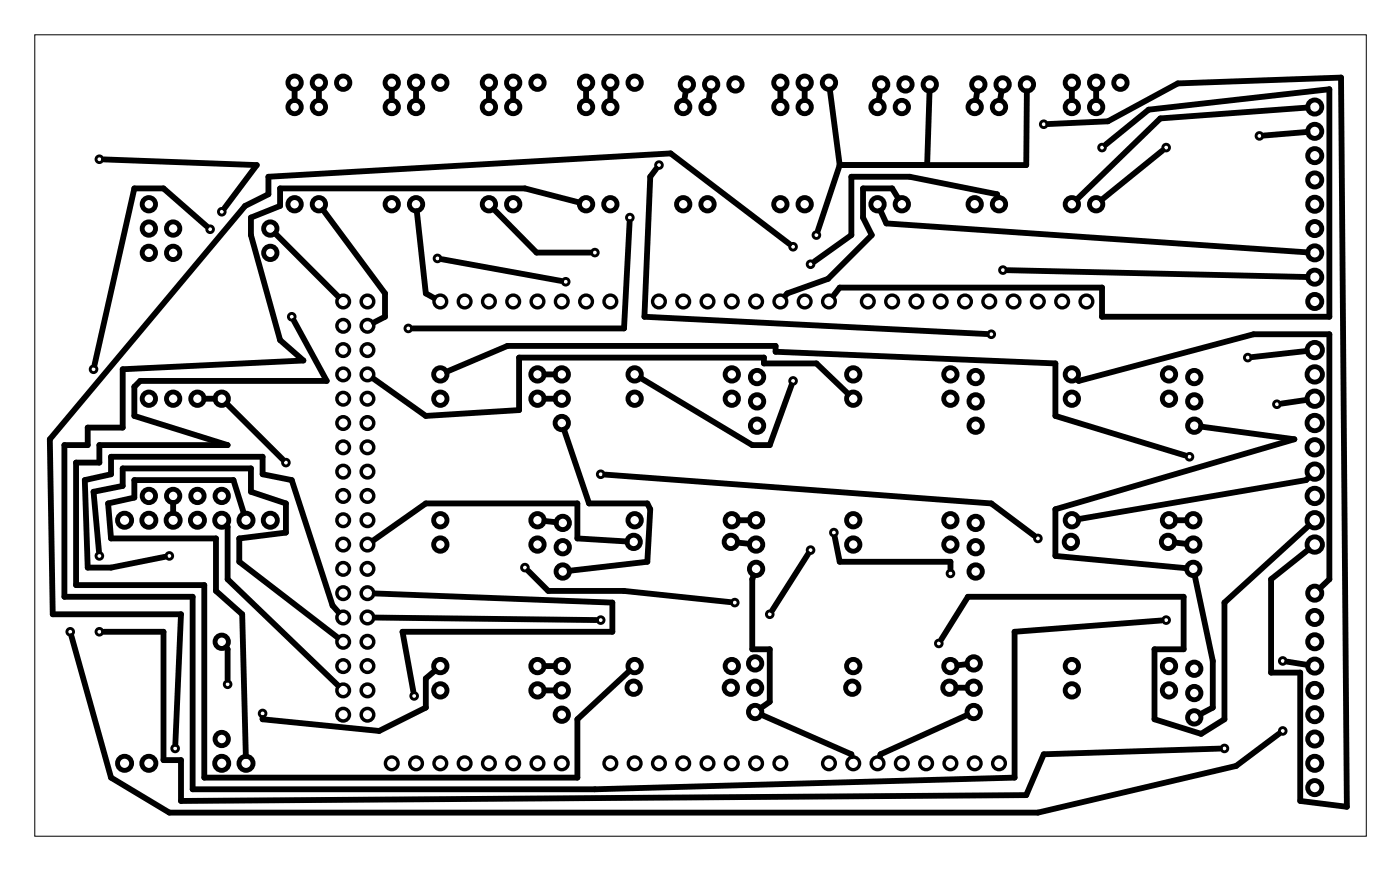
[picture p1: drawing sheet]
<svg xmlns="http://www.w3.org/2000/svg" width="146mm" height="91mm" viewBox="0 0 146 91" stroke-linecap="round" stroke-linejoin="round" font-family="sans-serif">
<path d="M3.6 3.6h139.3v83.8h-139.3z" fill="none" stroke="#000" stroke-width=".1"/>
<g fill="none" stroke="#000" stroke-width=".51">
<circle cx="30.8" cy="8.6" r=".7"/>
<circle cx="30.8" cy="11.2" r=".7"/>
<circle cx="33.3" cy="8.6" r=".7"/>
<circle cx="33.3" cy="11.2" r=".7"/>
<circle cx="35.9" cy="8.6" r=".7"/>
<circle cx="41" cy="8.6" r=".7"/>
<circle cx="41" cy="11.2" r=".7"/>
<circle cx="43.5" cy="8.6" r=".7"/>
<circle cx="43.5" cy="11.2" r=".7"/>
<circle cx="46" cy="8.6" r=".7"/>
<circle cx="51.1" cy="8.6" r=".7"/>
<circle cx="51.1" cy="11.2" r=".7"/>
<circle cx="53.7" cy="8.6" r=".7"/>
<circle cx="53.7" cy="11.2" r=".7"/>
<circle cx="56.2" cy="8.6" r=".7"/>
<circle cx="61.3" cy="8.6" r=".7"/>
<circle cx="61.3" cy="11.2" r=".7"/>
<circle cx="63.8" cy="8.6" r=".7"/>
<circle cx="63.8" cy="11.2" r=".7"/>
<circle cx="66.4" cy="8.6" r=".7"/>
<circle cx="71.4" cy="11.2" r=".7"/>
<circle cx="71.8" cy="8.8" r=".7"/>
<circle cx="74" cy="11.2" r=".7"/>
<circle cx="74.4" cy="8.8" r=".7"/>
<circle cx="76.9" cy="8.8" r=".7"/>
<circle cx="81.6" cy="8.6" r=".7"/>
<circle cx="81.6" cy="11.2" r=".7"/>
<circle cx="84.1" cy="8.6" r=".7"/>
<circle cx="84.1" cy="11.2" r=".7"/>
<circle cx="86.7" cy="8.6" r=".7"/>
<circle cx="91.8" cy="11.2" r=".7"/>
<circle cx="92.1" cy="8.8" r=".7"/>
<circle cx="94.3" cy="11.2" r=".7"/>
<circle cx="94.7" cy="8.8" r=".7"/>
<circle cx="97.2" cy="8.8" r=".7"/>
<circle cx="101.9" cy="11.2" r=".7"/>
<circle cx="102.3" cy="8.8" r=".7"/>
<circle cx="104.5" cy="11.2" r=".7"/>
<circle cx="104.8" cy="8.8" r=".7"/>
<circle cx="107.4" cy="8.8" r=".7"/>
<circle cx="112.1" cy="8.6" r=".7"/>
<circle cx="112.1" cy="11.2" r=".7"/>
<circle cx="114.6" cy="8.6" r=".7"/>
<circle cx="114.6" cy="11.2" r=".7"/>
<circle cx="117.2" cy="8.6" r=".7"/>
<circle cx="137.5" cy="16.3" r=".74"/>
<circle cx="137.5" cy="18.8" r=".74"/>
<circle cx="137.5" cy="11.2" r=".74"/>
<circle cx="137.5" cy="13.7" r=".74"/>
<circle cx="15.6" cy="26.4" r=".7"/>
<circle cx="15.6" cy="21.3" r=".7"/>
<circle cx="15.6" cy="23.9" r=".7"/>
<circle cx="18.1" cy="26.4" r=".7"/>
<circle cx="18.1" cy="23.9" r=".7"/>
<circle cx="28.3" cy="26.4" r=".7"/>
<circle cx="28.3" cy="23.9" r=".7"/>
<circle cx="30.8" cy="21.3" r=".7"/>
<circle cx="33.3" cy="21.3" r=".7"/>
<circle cx="41" cy="21.3" r=".7"/>
<circle cx="43.5" cy="21.3" r=".7"/>
<circle cx="46" cy="39.1" r=".7"/>
<circle cx="51.1" cy="21.3" r=".7"/>
<circle cx="53.7" cy="21.3" r=".7"/>
<circle cx="56.2" cy="39.1" r=".7"/>
<circle cx="58.7" cy="39.1" r=".7"/>
<circle cx="61.3" cy="21.3" r=".7"/>
<circle cx="63.8" cy="21.3" r=".7"/>
<circle cx="66.4" cy="39.1" r=".7"/>
<circle cx="71.4" cy="21.3" r=".7"/>
<circle cx="74" cy="21.3" r=".7"/>
<circle cx="76.5" cy="39.1" r=".7"/>
<circle cx="79.2" cy="39.4" r=".7"/>
<circle cx="81.6" cy="21.3" r=".7"/>
<circle cx="84.1" cy="21.3" r=".7"/>
<circle cx="89.2" cy="39.1" r=".7"/>
<circle cx="91.8" cy="21.3" r=".7"/>
<circle cx="94.3" cy="21.3" r=".7"/>
<circle cx="99.4" cy="39.1" r=".7"/>
<circle cx="101.9" cy="21.3" r=".7"/>
<circle cx="102" cy="39.4" r=".7"/>
<circle cx="104.5" cy="21.3" r=".7"/>
<circle cx="112.1" cy="39.1" r=".7"/>
<circle cx="112.1" cy="21.3" r=".7"/>
<circle cx="114.6" cy="21.3" r=".7"/>
<circle cx="122.2" cy="39.1" r=".7"/>
<circle cx="124.9" cy="39.4" r=".7"/>
<circle cx="137.5" cy="29" r=".74"/>
<circle cx="137.5" cy="23.9" r=".74"/>
<circle cx="137.5" cy="21.3" r=".74"/>
<circle cx="137.5" cy="26.4" r=".74"/>
<circle cx="137.5" cy="31.5" r=".74"/>
<circle cx="137.5" cy="36.6" r=".8"/>
<circle cx="137.5" cy="39.1" r=".8"/>
<circle cx="13" cy="54.4" r=".74"/>
<circle cx="15.6" cy="54.4" r=".74"/>
<circle cx="15.6" cy="51.8" r=".7"/>
<circle cx="15.6" cy="41.7" r=".7"/>
<circle cx="18.1" cy="54.4" r=".74"/>
<circle cx="18.1" cy="51.8" r=".7"/>
<circle cx="18.1" cy="41.7" r=".7"/>
<circle cx="20.6" cy="54.4" r=".74"/>
<circle cx="20.6" cy="51.8" r=".7"/>
<circle cx="20.6" cy="41.7" r=".7"/>
<circle cx="23.2" cy="54.4" r=".74"/>
<circle cx="23.2" cy="51.8" r=".7"/>
<circle cx="23.2" cy="41.7" r=".7"/>
<circle cx="25.7" cy="54.4" r=".74"/>
<circle cx="28.3" cy="54.4" r=".74"/>
<circle cx="46" cy="54.4" r=".7"/>
<circle cx="46" cy="41.7" r=".7"/>
<circle cx="46" cy="56.9" r=".7"/>
<circle cx="56.2" cy="54.4" r=".7"/>
<circle cx="56.2" cy="56.9" r=".7"/>
<circle cx="56.2" cy="41.7" r=".7"/>
<circle cx="58.7" cy="41.7" r=".7"/>
<circle cx="58.7" cy="44.2" r=".7"/>
<circle cx="58.8" cy="59.7" r=".7"/>
<circle cx="58.8" cy="57.2" r=".7"/>
<circle cx="58.8" cy="54.6" r=".7"/>
<circle cx="66.3" cy="56.6" r=".7"/>
<circle cx="66.4" cy="54.4" r=".7"/>
<circle cx="66.4" cy="41.7" r=".7"/>
<circle cx="76.4" cy="56.6" r=".7"/>
<circle cx="76.5" cy="41.7" r=".7"/>
<circle cx="76.5" cy="54.4" r=".7"/>
<circle cx="79.1" cy="56.9" r=".7"/>
<circle cx="79.1" cy="59.4" r=".7"/>
<circle cx="79.1" cy="54.4" r=".7"/>
<circle cx="79.2" cy="41.9" r=".7"/>
<circle cx="79.2" cy="44.5" r=".7"/>
<circle cx="89.2" cy="41.7" r=".7"/>
<circle cx="89.2" cy="54.4" r=".7"/>
<circle cx="89.2" cy="56.9" r=".7"/>
<circle cx="99.4" cy="54.4" r=".7"/>
<circle cx="99.4" cy="41.7" r=".7"/>
<circle cx="99.4" cy="56.9" r=".7"/>
<circle cx="102" cy="57.2" r=".7"/>
<circle cx="102" cy="44.5" r=".7"/>
<circle cx="102" cy="41.9" r=".7"/>
<circle cx="102" cy="59.7" r=".7"/>
<circle cx="102" cy="54.6" r=".7"/>
<circle cx="112" cy="56.6" r=".7"/>
<circle cx="112.1" cy="54.4" r=".7"/>
<circle cx="112.1" cy="41.7" r=".7"/>
<circle cx="122.1" cy="56.6" r=".7"/>
<circle cx="122.2" cy="54.4" r=".7"/>
<circle cx="122.2" cy="41.7" r=".7"/>
<circle cx="124.8" cy="56.9" r=".7"/>
<circle cx="124.8" cy="59.4" r=".7"/>
<circle cx="124.8" cy="54.4" r=".7"/>
<circle cx="124.9" cy="41.9" r=".7"/>
<circle cx="124.9" cy="44.5" r=".7"/>
<circle cx="137.5" cy="49.3" r=".8"/>
<circle cx="137.5" cy="41.7" r=".8"/>
<circle cx="137.5" cy="46.7" r=".8"/>
<circle cx="137.5" cy="54.4" r=".8"/>
<circle cx="137.5" cy="44.2" r=".8"/>
<circle cx="137.5" cy="51.8" r=".8"/>
<circle cx="137.5" cy="56.9" r=".8"/>
<circle cx="13" cy="79.8" r=".74"/>
<circle cx="15.6" cy="79.8" r=".74"/>
<circle cx="23.2" cy="79.8" r=".74"/>
<circle cx="23.2" cy="77.2" r=".7"/>
<circle cx="23.2" cy="67.1" r=".7"/>
<circle cx="25.7" cy="79.8" r=".74"/>
<circle cx="46" cy="72.1" r=".7"/>
<circle cx="46" cy="69.6" r=".7"/>
<circle cx="56.2" cy="69.6" r=".7"/>
<circle cx="56.2" cy="72.1" r=".7"/>
<circle cx="58.7" cy="74.7" r=".7"/>
<circle cx="58.7" cy="72.1" r=".7"/>
<circle cx="58.7" cy="69.6" r=".7"/>
<circle cx="66.3" cy="71.9" r=".7"/>
<circle cx="66.4" cy="69.6" r=".7"/>
<circle cx="76.4" cy="71.9" r=".7"/>
<circle cx="76.5" cy="69.6" r=".7"/>
<circle cx="79" cy="74.4" r=".7"/>
<circle cx="79" cy="71.9" r=".7"/>
<circle cx="79" cy="69.3" r=".7"/>
<circle cx="89.1" cy="71.9" r=".7"/>
<circle cx="89.2" cy="69.6" r=".7"/>
<circle cx="99.3" cy="71.9" r=".7"/>
<circle cx="99.4" cy="69.6" r=".7"/>
<circle cx="101.8" cy="71.9" r=".7"/>
<circle cx="101.8" cy="74.4" r=".7"/>
<circle cx="101.8" cy="69.3" r=".7"/>
<circle cx="112.1" cy="69.6" r=".7"/>
<circle cx="112.1" cy="72.1" r=".7"/>
<circle cx="122.2" cy="72.1" r=".7"/>
<circle cx="122.2" cy="69.6" r=".7"/>
<circle cx="124.9" cy="72.4" r=".7"/>
<circle cx="124.9" cy="75" r=".7"/>
<circle cx="124.9" cy="69.9" r=".7"/>
<circle cx="137.5" cy="62" r=".74"/>
<circle cx="137.5" cy="79.8" r=".74"/>
<circle cx="137.5" cy="77.2" r=".74"/>
<circle cx="137.5" cy="74.7" r=".74"/>
<circle cx="137.5" cy="72.1" r=".74"/>
<circle cx="137.5" cy="67.1" r=".74"/>
<circle cx="137.5" cy="69.6" r=".74"/>
<circle cx="137.5" cy="64.5" r=".74"/>
<circle cx="137.5" cy="82.3" r=".74"/>
</g>
<g fill="none" stroke="#000" stroke-width=".35">
<circle cx="46" cy="31.5" r=".66"/>
<circle cx="48.6" cy="31.5" r=".66"/>
<circle cx="51.1" cy="31.5" r=".66"/>
<circle cx="53.7" cy="31.5" r=".66"/>
<circle cx="56.2" cy="31.5" r=".66"/>
<circle cx="58.7" cy="31.5" r=".66"/>
<circle cx="61.3" cy="31.5" r=".66"/>
<circle cx="63.8" cy="31.5" r=".66"/>
<circle cx="68.9" cy="31.5" r=".66"/>
<circle cx="71.4" cy="31.5" r=".66"/>
<circle cx="74" cy="31.5" r=".66"/>
<circle cx="76.5" cy="31.5" r=".66"/>
<circle cx="79.1" cy="31.5" r=".66"/>
<circle cx="81.6" cy="31.5" r=".66"/>
<circle cx="84.1" cy="31.5" r=".66"/>
<circle cx="86.7" cy="31.5" r=".66"/>
<circle cx="90.8" cy="31.5" r=".66"/>
<circle cx="93.3" cy="31.5" r=".66"/>
<circle cx="95.8" cy="31.5" r=".66"/>
<circle cx="98.4" cy="31.5" r=".66"/>
<circle cx="100.9" cy="31.5" r=".66"/>
<circle cx="103.5" cy="31.5" r=".66"/>
<circle cx="106" cy="31.5" r=".66"/>
<circle cx="108.5" cy="31.5" r=".66"/>
<circle cx="111.1" cy="31.5" r=".66"/>
<circle cx="113.6" cy="31.5" r=".66"/>
<circle cx="41" cy="79.8" r=".66"/>
<circle cx="43.5" cy="79.8" r=".66"/>
<circle cx="46" cy="79.8" r=".66"/>
<circle cx="48.6" cy="79.8" r=".66"/>
<circle cx="51.1" cy="79.8" r=".66"/>
<circle cx="53.7" cy="79.8" r=".66"/>
<circle cx="56.2" cy="79.8" r=".66"/>
<circle cx="58.7" cy="79.8" r=".66"/>
<circle cx="63.8" cy="79.8" r=".66"/>
<circle cx="66.4" cy="79.8" r=".66"/>
<circle cx="68.9" cy="79.8" r=".66"/>
<circle cx="71.4" cy="79.8" r=".66"/>
<circle cx="74" cy="79.8" r=".66"/>
<circle cx="76.5" cy="79.8" r=".66"/>
<circle cx="79.1" cy="79.8" r=".66"/>
<circle cx="81.6" cy="79.8" r=".66"/>
<circle cx="86.7" cy="79.8" r=".66"/>
<circle cx="89.2" cy="79.8" r=".66"/>
<circle cx="91.8" cy="79.8" r=".66"/>
<circle cx="94.3" cy="79.8" r=".66"/>
<circle cx="96.8" cy="79.8" r=".66"/>
<circle cx="99.4" cy="79.8" r=".66"/>
<circle cx="101.9" cy="79.8" r=".66"/>
<circle cx="104.5" cy="79.8" r=".66"/>
</g>
<g fill="none" stroke="#000" stroke-width=".36">
<circle cx="35.9" cy="36.6" r=".66"/>
<circle cx="35.9" cy="39.1" r=".66"/>
<circle cx="35.9" cy="31.5" r=".66"/>
<circle cx="35.9" cy="34" r=".66"/>
<circle cx="38.4" cy="39.1" r=".66"/>
<circle cx="38.4" cy="36.6" r=".66"/>
<circle cx="38.4" cy="31.5" r=".66"/>
<circle cx="38.4" cy="34" r=".66"/>
<circle cx="35.9" cy="56.9" r=".66"/>
<circle cx="35.9" cy="54.4" r=".66"/>
<circle cx="35.9" cy="59.4" r=".66"/>
<circle cx="35.9" cy="51.8" r=".66"/>
<circle cx="35.9" cy="49.3" r=".66"/>
<circle cx="35.9" cy="46.7" r=".66"/>
<circle cx="35.9" cy="41.7" r=".66"/>
<circle cx="35.9" cy="44.2" r=".66"/>
<circle cx="38.4" cy="51.8" r=".66"/>
<circle cx="38.4" cy="54.4" r=".66"/>
<circle cx="38.4" cy="59.4" r=".66"/>
<circle cx="38.4" cy="56.9" r=".66"/>
<circle cx="38.4" cy="46.7" r=".66"/>
<circle cx="38.4" cy="44.2" r=".66"/>
<circle cx="38.4" cy="49.3" r=".66"/>
<circle cx="38.4" cy="41.7" r=".66"/>
<circle cx="35.9" cy="74.7" r=".66"/>
<circle cx="35.9" cy="72.1" r=".66"/>
<circle cx="35.9" cy="69.6" r=".66"/>
<circle cx="35.9" cy="64.5" r=".66"/>
<circle cx="35.9" cy="67.1" r=".66"/>
<circle cx="35.9" cy="62" r=".66"/>
<circle cx="38.4" cy="74.7" r=".66"/>
<circle cx="38.4" cy="72.1" r=".66"/>
<circle cx="38.4" cy="69.6" r=".66"/>
<circle cx="38.4" cy="67.1" r=".66"/>
<circle cx="38.4" cy="64.5" r=".66"/>
<circle cx="38.4" cy="62" r=".66"/>
</g>
<g fill="none" stroke="#000" stroke-width=".3">
<circle cx="10.4" cy="16.6" r=".35"/>
<circle cx="68.9" cy="17.3" r=".35"/>
<circle cx="109.1" cy="13" r=".35"/>
<circle cx="115.2" cy="15.4" r=".35"/>
<circle cx="121.9" cy="15.4" r=".35"/>
<circle cx="131.7" cy="14.2" r=".35"/>
<circle cx="9.8" cy="38.6" r=".35"/>
<circle cx="22" cy="24" r=".35"/>
<circle cx="23.2" cy="22.1" r=".35"/>
<circle cx="30.5" cy="33.1" r=".35"/>
<circle cx="42.7" cy="34.3" r=".35"/>
<circle cx="45.7" cy="27" r=".35"/>
<circle cx="59.2" cy="29.4" r=".35"/>
<circle cx="62.2" cy="26.4" r=".35"/>
<circle cx="65.9" cy="22.7" r=".35"/>
<circle cx="82.9" cy="39.8" r=".35"/>
<circle cx="82.9" cy="25.8" r=".35"/>
<circle cx="84.8" cy="27.6" r=".35"/>
<circle cx="85.4" cy="24.6" r=".35"/>
<circle cx="103.7" cy="34.9" r=".35"/>
<circle cx="104.9" cy="28.2" r=".35"/>
<circle cx="130.5" cy="37.4" r=".35"/>
<circle cx="10.4" cy="58.1" r=".35"/>
<circle cx="17.7" cy="58.1" r=".35"/>
<circle cx="29.9" cy="48.3" r=".35"/>
<circle cx="54.9" cy="59.3" r=".35"/>
<circle cx="62.8" cy="49.6" r=".35"/>
<circle cx="84.8" cy="57.5" r=".35"/>
<circle cx="87.2" cy="55.7" r=".35"/>
<circle cx="99.4" cy="59.9" r=".35"/>
<circle cx="108.5" cy="56.3" r=".35"/>
<circle cx="124.4" cy="47.7" r=".35"/>
<circle cx="133.5" cy="42.2" r=".35"/>
<circle cx="7.3" cy="66" r=".35"/>
<circle cx="10.4" cy="66" r=".35"/>
<circle cx="18.3" cy="78.2" r=".35"/>
<circle cx="23.8" cy="71.5" r=".35"/>
<circle cx="27.5" cy="74.6" r=".35"/>
<circle cx="43.3" cy="72.7" r=".35"/>
<circle cx="62.8" cy="64.8" r=".35"/>
<circle cx="76.8" cy="63" r=".35"/>
<circle cx="80.5" cy="64.2" r=".35"/>
<circle cx="98.2" cy="67.2" r=".35"/>
<circle cx="121.9" cy="64.8" r=".35"/>
<circle cx="128" cy="78.2" r=".35"/>
<circle cx="134.1" cy="69.1" r=".35"/>
<circle cx="134.1" cy="76.4" r=".35"/>
</g>
<g fill="none" stroke="#000" stroke-width=".61">
<path d="M10.9 16.7l16 .6-3.4 4.4M30.8 9.4v1.1M33.3 9.4v1.1M41 9.4v1.1M43.5 9.4v1.1M51.1 9.4v1.1M53.7 9.4v1.1M61.3 9.4v1.1M63.8 9.4v1.1M68.6 17.6l-.6 .9-.6 14.6 35.8 1.8M71.7 9.5l-.1 1M74.3 9.5l-.2 1"/>
<path d="M81.6 9.4v1.1M84.1 9.4v1.1M86.8 9.4l1 7.9M87.8 17.3l-2.3 6.8M92 9.5l-.1 1M97.2 9.5l-.2 7.8M102.2 9.5l-.2 1M104.7 9.5l-.1 1M107.4 9.5l-.1 7.8h-19.5M109.6 13l6.3-.3 7.3-4 17-.6 .6 76.2-4.8-.6v-13.4h-3.1v-9.8l3.9-3.1M112.1 9.4v1.1M114.6 9.4v1.1"/>
<path d="M115.6 15.1l4.5-3.6 18.9-2.2v23.8h-23.8v-3h-27.4l-.6 .8M121.6 15.7l-6.4 5.2M136.7 11.2l-15.4 1.2-8.7 8.4M136.7 13.8l-4.5 .4M21.6 23.6l-4.5-3.9h-3.1l-4.1 18.4M28.8 24.4l6.6 6.6M30.7 33.5l3.5 6.3h-19.5l-.7 .6v3.1l9.8 3h-13.4v1.8h-2.4v12.8h13.4v20.2h39v-6.1l5.4-5.1M33.8 21.9l6.5 8.8v2.4l-1.2 .6M39 39.6l5.5 3.9 9.8-.6v-5.5h25.6v.6h5.5l3.3 3.2M43.6 22.1l.9 8.6 .9 .4M46.2 27.1l12.5 2.3M46.7 38.8l6.4-2.7h28v.7l29.3 1.2v5.5l13.5 4.1"/>
<path d="M51.6 21.9l4.5 4.5h5.6M56.9 39.1h1.1M60.6 21.2l-5.7-1.5h-25.6v1.8l-3.1 1.2v1.9l3.1 10.9 2.4 2.2-18.9 .9v6.1h-3.6v1.8h-2.5v15.9h13.4v20.1h42.1l43.9-1.2v-15.3l15.4-1.2M65.8 23.2l-.5 11.1h-22.1M67 39.5l11.7 7h1.8l2.3-6.2M82.6 25.5l-12.5-9.5-42 2.5v1.8l-2.5 1.2-20.4 24.4 .3 18.3h13.4l-.6 13.5M92.1 22l.6 1.3 44 3.1M93.9 20.7l-.6-1h-3.1v3l1 1.9-4.6 4.5-4.3 1.6-.2 .2M104.3 20.6v-.3l-9.2-1.8h-6.1v6.1l-3.8 2.7M105.4 28.2l31.3 .7M112.6 39.6l.2 .2 18.3-4.9h7.9v25.6l-1 1M136.7 36.7l-5.7 .6"/>
<path d="M10.3 57.6l-.5-6.2 3-.6v-1.9h13.4v2.5l3.7 1.2v3.1l-4.9 .6v2.4l10.3 7.9M17.2 58.2l-5.6 1.1h-2.4l-.3-9.1 2.7-.6v-1.9h15.9v1.9l3 .6 4.3 13.1 .6 .7M18.1 52.6v1M21.4 41.7h1.1M23.7 54.9l.1 .1v5.5l11.5 11.1M23.7 42.2l5.9 5.8M25.5 53.6l-1.1-3.4h-10.4v1.8l-2.7 .6 .3 3.7h11v5.5l2.7 2.4 .4 14.8M39 56.5l5.5-3.9h15.9v3.7l5.1 .3M55.2 59.7l2.1 2.1h8l11.1 1.1M56.9 54.4l1.2 .2M56.9 41.7h1.1M59 44.9l2.6 7.7h6.1l.3 .6-.3 5.5-8.1 .9"/>
<path d="M63.3 49.6l40.4 3 4.5 3.4M77.1 56.7l1.2 .1M77.3 54.4h1M84.5 57.9l-3.7 5.9M87.3 56.1l.5 2.6h11.6v.7M122.9 56.7l1.2 .1M123 54.4h1.1M125.6 44.6l9.8 1.3-25 7.3v4.9l13.7 1.3M136.7 41.8l-2.7 .4M136.9 54.9l-8.9 8.1v12.2l-2.4 1.5-4.9-1.5v-7.4h3.1v-5.4h-22.6l-2.8 4.4M136.9 49.9l-.3 .3-23.8 4M7.5 66.5l4.1 14.8 6.1 3.6h90.8l20.8-4.9 4.5-3.3"/>
<path d="M10.9 66h6.2v13.4h1.8v4.3l88.4-.6 1.8-4.3 18.5-.6M23.6 67.6l.2 .2v3.2M39.2 62l24.8 1v3h-21.9l1.1 6.3M39.2 64.5l23.1 .3M45.5 70.1l-1 .8v3l-4.8 2.5-12.2-1.2v-.2M56.9 72.1h1.1M56.9 69.6h1.1M78.8 60.1l-.1 .4v7.3h1.8v5.5l-.9 .7M79.6 74.7l9.4 4.1 .1 .2M100 71.9h1.1M101.1 69.4l-1 .1M101.2 74.7l-9.1 4.1-.1 .2"/>
<path d="M124.9 60.2l1.9 8.9v4.8l-1.3 .7M134.6 69.1l2.1 .4"/>
</g>
</svg>
